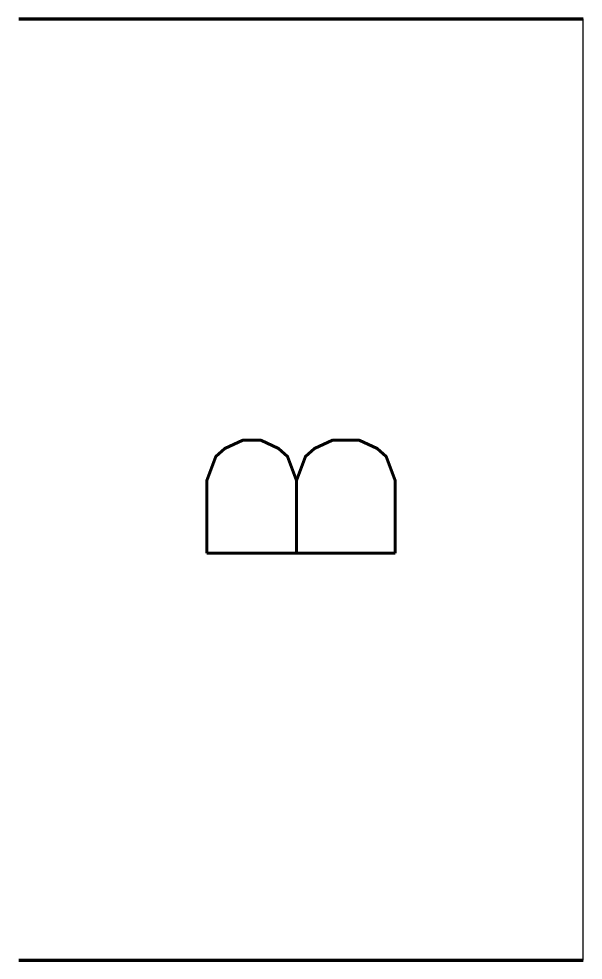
# Model space of a CAD drawing. Header units: millimetres. Extents: x 210 to 216, y 190 to 200.
import ezdxf
from ezdxf.enums import TextEntityAlignment as Align

# ---------------------------------------------------------------- set-up
doc = ezdxf.new("R2010")
doc.units = ezdxf.units.MM
doc.header["$MEASUREMENT"] = 0
doc.layers.get('0').update_dxf_attribs({"linetype": 'CONTINUOUS'})
doc.styles.add('ROMANS', font='romans')

msp = doc.modelspace()

# ---------------------------------------------------------------- linework, layer by layer
at = {"color": 7, "lineweight": 80}
for p, q in [((210, 200), (216, 200)), ((210, 190), (216, 190))]:
    msp.add_line(p, q, dxfattribs=at)
at = {"color": 7}
msp.add_line((216, 190), (216, 200), dxfattribs=at)

# ---------------------------------------------------------------- texts
at = {"color": 4, "style": 'ROMANS'}
msp.add_attdef('B', text='', height=2, rotation=90, dxfattribs=at).set_placement((213, 194.88), align=Align.MIDDLE_CENTER)

doc.saveas('drawing.dxf')
